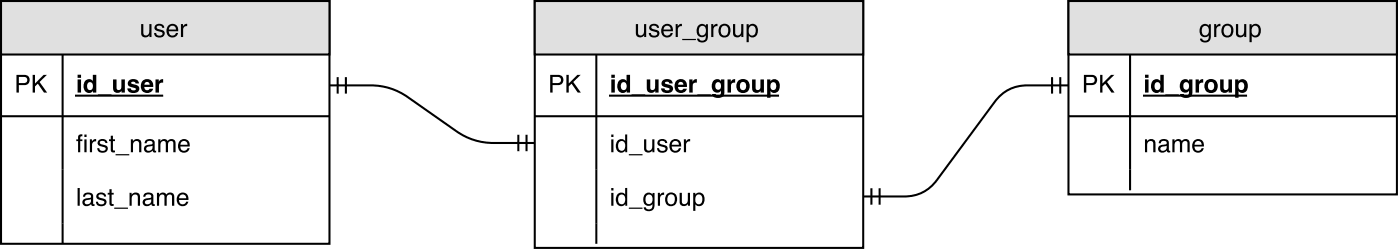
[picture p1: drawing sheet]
<svg xmlns="http://www.w3.org/2000/svg" width="241mm" height="43mm" viewBox="0 0 241 43" stroke-linecap="round" stroke-linejoin="round" font-family="sans-serif">
<path d="M.2 .2h56.4v41.6h-56.4z" fill="none" stroke="#000" stroke-width=".35"/>
<path d="M.2 .2h56.4v9.1h-56.4z" fill="#e0e0e0"/>
<path d="M.2 .2h56.4v9.1h-56.4zM.2 19.9h56.4M10.8 9.3v32.5M13.1 16.4h14.8" fill="none" stroke="#000" stroke-width=".35"/>
<g fill="#000">
<path d="M2.8 12.8h1.4a.88 .88 0 0 1 .9 .9 .88 .88 0 0 1-.9 .9h-1v1.3h-.4zM3.2 13.2v1h.9a.53 .53 0 0 0 .6-.5 .53 .53 0 0 0-.6-.5zM5.6 12.8h.4v1.5l1.5-1.5h.6l-1.3 1.3 1.3 1.8h-.5l-1.1-1.5-.5 .4v1.1h-.4z"/>
<path d="M13.3 12.8h.6v.6h-.6zM13.3 13.6h.6v2.3h-.6zM14.6 13.9a.83 .83 0 0 1 1.4 0v-1.1h.6v3.1h-.6v-.3a.91 .91 0 0 1-1.1 .2 .91 .91 0 0 1-.5-1zM15.2 14.2a.67 .67 0 0 0-.3 .8 .67 .67 0 0 0 .8 .4 .71 .71 0 0 0 .3-.8 .71 .71 0 0 0-.7-.5zM16.8 16.2h2.4v.2h-2.4zM19.4 13.6h.6v1.4a.43 .43 0 0 0 .5 .4 .43 .43 0 0 0 .4-.6v-1.2h.6v2.3h-.6v-.3a.8 .8 0 0 1-1 .3 .8 .8 0 0 1-.5-.9zM22.2 13.8a1.05 1.05 0 0 1 1.7 .5h-.6a.37 .37 0 0 0-.4-.3 .37 .37 0 0 0-.3 .3v.1a1.32 1.32 0 0 1 1.3 .8 1.07 1.07 0 0 1-1 .8 1.07 1.07 0 0 1-1-.8h.6a.44 .44 0 0 0 .4 .3 .44 .44 0 0 0 .4-.3v-.1a1.36 1.36 0 0 1-1.3-.8zM25 14.2l-.2 .3h.9a.46 .46 0 0 0-.2-.4 .46 .46 0 0 0-.5 .1zM24.5 13.9a1.09 1.09 0 0 1 1.3-.2 1.09 1.09 0 0 1 .5 1.2h-1.5a.49 .49 0 0 0 .3 .5 .49 .49 0 0 0 .6-.2h.6a1.11 1.11 0 0 1-1.4 .7 1.11 1.11 0 0 1-.7-1.5zM26.7 13.6h.6v.4a.7 .7 0 0 1 .7-.4v.6a.6 .6 0 0 0-.7 .6v1.1h-.6z"/>
<path d="M24.3 4.1h.3v1.5a.52 .52 0 0 0 .6 .5 .52 .52 0 0 0 .5-.7v-1.3h.3v2.2h-.3v-.3a.77 .77 0 0 1-.9 .4 .77 .77 0 0 1-.5-.8zM26.8 4.3a.89 .89 0 0 1 1.4 .5h-.3a.51 .51 0 0 0-.5-.4 .51 .51 0 0 0-.5 .3l.2 .2a1.84 1.84 0 0 1 1.2 .6 .9 .9 0 0 1-.9 1 .9 .9 0 0 1-.9-.8h.3a.57 .57 0 0 0 .5 .4 .57 .57 0 0 0 .6-.3l-.1-.3a1.43 1.43 0 0 1-1.3-.7zM28.9 4.4a1.01 1.01 0 0 1 1.2-.2 1.01 1.01 0 0 1 .5 1.2h-1.6a.63 .63 0 0 0 .5 .7 .63 .63 0 0 0 .7-.4h.4a1.04 1.04 0 0 1-1.4 .7 1.04 1.04 0 0 1-.6-1.4zM29.2 4.6l-.2 .5h1.2a.61 .61 0 0 0-.3-.6 .61 .61 0 0 0-.7 .1zM31.1 4.1h.3v.4a.64 .64 0 0 1 .8-.4l-.1 .4a.57 .57 0 0 0-.6 .6v1.2h-.4z"/>
<path d="M13.3 32.2h.4v3.1h-.4zM14.6 34.5a.48 .48 0 0 0 .3 .6 .48 .48 0 0 0 .6-.3l.1-.6zM14.4 33.3a.96 .96 0 0 1 1.6 .3v1.3l.3 .1v.3a.42 .42 0 0 1-.6-.3 .77 .77 0 0 1-1 .3 .77 .77 0 0 1-.5-1l.5-.2 .9-.3a.5 .5 0 0 0-.4-.5 .5 .5 0 0 0-.6 .4h-.3zM16.8 33.2a.89 .89 0 0 1 1.4 .5h-.3a.51 .51 0 0 0-.5-.4 .51 .51 0 0 0-.5 .3l.2 .2a1.84 1.84 0 0 1 1.2 .7 .9 .9 0 0 1-.9 .9 .9 .9 0 0 1-.9-.8h.3a.57 .57 0 0 0 .6 .5 .57 .57 0 0 0 .5-.4l-.1-.2a1.43 1.43 0 0 1-1.3-.8zM18.8 32.4h.4v.7h.3v.3h-.3v1.4l.1 .2h.2v.3a.53 .53 0 0 1-.7-.5v-1.4h-.3v-.3h.3zM19.6 35.6h2.4v.2h-2.4zM22.3 33.1h.3v.3a.78 .78 0 0 1 .9-.4 .78 .78 0 0 1 .6 .9v1.4h-.4v-1.4a.55 .55 0 0 0-.7-.5 .55 .55 0 0 0-.4 .7v1.2h-.3zM24.9 34.5a.48 .48 0 0 0 .4 .6 .48 .48 0 0 0 .5-.3l.2-.6zM24.7 33.3a.96 .96 0 0 1 1.7 .3v1.3l.2 .1v.3a.42 .42 0 0 1-.6-.3 .77 .77 0 0 1-1 .3 .77 .77 0 0 1-.4-1l.4-.2 1-.3a.5 .5 0 0 0-.5-.5 .5 .5 0 0 0-.5 .4h-.4zM27 33.1h.3v.3a.72 .72 0 0 1 1.3 0 .73 .73 0 0 1 .8-.4 .73 .73 0 0 1 .5 .8v1.5h-.3v-1.6a.48 .48 0 0 0-.6-.3 .48 .48 0 0 0-.4 .6v1.3h-.3v-1.5a.46 .46 0 0 0-.5-.5 .46 .46 0 0 0-.4 .5l-.1 1.5h-.3zM30.7 33.3a1.01 1.01 0 0 1 1.2-.2 1.01 1.01 0 0 1 .5 1.2h-1.6a.63 .63 0 0 0 .4 .7 .63 .63 0 0 0 .8-.4h.4a1.04 1.04 0 0 1-1.4 .7 1.04 1.04 0 0 1-.6-1.4zM31 33.5l-.2 .5h1.2a.61 .61 0 0 0-.3-.6 .61 .61 0 0 0-.7 .1z"/>
<path d="M13.5 23.2l.3-.2h.4v.4a.29 .29 0 0 0-.4 .3v.2h.4v.3h-.4v1.9h-.4v-1.9h-.3v-.3h.3zM14.5 23.9h.4v2.2h-.4zM14.5 23.1h.4v.4h-.4zM15.4 23.9h.4v.4a.64 .64 0 0 1 .7-.4v.3a.57 .57 0 0 0-.7 .6v1.3h-.4zM17 24a.89 .89 0 0 1 1.5 .5h-.4a.51 .51 0 0 0-.4-.4 .51 .51 0 0 0-.6 .3l.2 .3a1.84 1.84 0 0 1 1.2 .6 .9 .9 0 0 1-.8 .9 .9 .9 0 0 1-1-.8h.4a.57 .57 0 0 0 .5 .5 .57 .57 0 0 0 .6-.4l-.2-.2a1.43 1.43 0 0 1-1.2-.8zM19 23.3h.4v.6h.4v.3h-.4v1.4l.1 .2h.3v.3a.53 .53 0 0 1-.8-.4v-1.5h-.3v-.3h.3zM19.9 26.4h2.3v.2h-2.3zM22.5 23.9h.3v.3a.78 .78 0 0 1 1-.4 .78 .78 0 0 1 .5 .9v1.4h-.4v-1.4a.55 .55 0 0 0-.7-.5 .55 .55 0 0 0-.3 .7v1.2h-.4zM25.2 25.3a.48 .48 0 0 0 .3 .6 .48 .48 0 0 0 .6-.2l.1-.7zM25 24.1a.96 .96 0 0 1 1.6 .3v1.4h.2v.3a.42 .42 0 0 1-.6-.3 .77 .77 0 0 1-1 .4 .77 .77 0 0 1-.4-1l.4-.3 1-.2a.5 .5 0 0 0-.5-.6 .5 .5 0 0 0-.5 .5h-.3zM27.2 23.9h.4v.3a.72 .72 0 0 1 1.2 0 .73 .73 0 0 1 .9-.3 .73 .73 0 0 1 .5 .7v1.5h-.4v-1.5a.48 .48 0 0 0-.6-.4 .48 .48 0 0 0-.3 .6v1.3h-.4v-1.4a.46 .46 0 0 0-.5-.5 .46 .46 0 0 0-.4 .5v1.4h-.4zM30.9 24.2a1.01 1.01 0 0 1 1.2-.2 1.01 1.01 0 0 1 .5 1.1h-1.6a.63 .63 0 0 0 .5 .8 .63 .63 0 0 0 .7-.5h.4a1.04 1.04 0 0 1-1.4 .7 1.04 1.04 0 0 1-.6-1.4zM31.2 24.4l-.2 .4h1.2a.61 .61 0 0 0-.3-.6 .61 .61 0 0 0-.7 .2z"/>
</g>
<path d="M183.6 .2h56.5v33.1h-56.5z" fill="#fff"/>
<path d="M183.6 .2h56.5v33.1h-56.5z" fill="none" stroke="#000" stroke-width=".35"/>
<path d="M183.6 .2h56.5v9.1h-56.5z" fill="#e0e0e0"/>
<path d="M183.6 .2h56.5v9.1h-56.5zM183.6 19.9h56.5M194.2 9.3v23.3M196.5 16.4h17.6" fill="none" stroke="#000" stroke-width=".35"/>
<g fill="#000">
<path d="M186.3 12.8h1.3a.88 .88 0 0 1 .9 .9 .88 .88 0 0 1-.9 .9h-.9v1.3h-.4zM186.7 13.2v1h.8a.53 .53 0 0 0 .6-.5 .53 .53 0 0 0-.6-.5zM189.1 12.8h.4v1.5l1.4-1.5h.6l-1.3 1.3 1.3 1.8h-.5l-1.1-1.5-.4 .4v1.1h-.4z"/>
<path d="M196.8 12.8h.6v.6h-.6zM196.8 13.6h.6v2.3h-.6zM198.1 13.9a.83 .83 0 0 1 1.3 0v-1.1h.6v3.1h-.6v-.3a.91 .91 0 0 1-1.1 .2 .91 .91 0 0 1-.5-1zM198.6 14.2a.67 .67 0 0 0-.2 .8 .67 .67 0 0 0 .8 .4 .71 .71 0 0 0 .2-.8 .71 .71 0 0 0-.6-.5zM200.3 16.2h2.3v.2h-2.3zM203.5 14.2a.62 .62 0 0 0-.1 .8 .62 .62 0 0 0 .8 .2 .62 .62 0 0 0 .1-.8 .62 .62 0 0 0-.8-.2zM203.2 13.7l.7-.1 .4 .3v-.3h.6v2.2a1.13 1.13 0 0 1-.7 1 1.13 1.13 0 0 1-1.3-.3l-.1-.4h.6a.54 .54 0 0 0 .8 .2 .54 .54 0 0 0 .1-.8 .9 .9 0 0 1-1.1 .3 .9 .9 0 0 1-.5-1 1.26 1.26 0 0 1 .5-1.1zM205.5 13.6h.5v.4a.7 .7 0 0 1 .8-.4v.6a.6 .6 0 0 0-.7 .6v1.1h-.6zM207.7 14.2a.69 .69 0 0 0-.1 .9 .69 .69 0 0 0 .8 .3 .69 .69 0 0 0 .3-.9 .69 .69 0 0 0-.9-.4zM206.9 14.8a1.2 1.2 0 0 1 2.4 0 1.2 1.2 0 0 1-2.4 0zM209.7 13.6h.6v1.4a.43 .43 0 0 0 .5 .4 .43 .43 0 0 0 .3-.6v-1.2h.6v2.3h-.6v-.3a.8 .8 0 0 1-.9 .3 .8 .8 0 0 1-.5-.9zM213 14.2a.7 .7 0 0 0-.2 .8 .7 .7 0 0 0 .7 .4 .74 .74 0 0 0 .3-.7 .74 .74 0 0 0-.5-.6zM212.3 13.6h.5v.4a.91 .91 0 0 1 1.2-.3 .91 .91 0 0 1 .4 1 .92 .92 0 0 1-.4 1.1 .92 .92 0 0 1-1.2-.2v1.2h-.5z"/>
<path d="M206.4 4.4a.83 .83 0 0 1 1.3 0v-.2h.4v2a.97 .97 0 0 1-.7 1.1 .97 .97 0 0 1-1.2-.7h.4a.64 .64 0 0 0 .9 .3 .64 .64 0 0 0 .2-.9 .9 .9 0 0 1-1.1 .3 .9 .9 0 0 1-.5-1zM206.7 4.6a.92 .92 0 0 0 .4 1.5 .85 .85 0 0 0 .6-.8 .85 .85 0 0 0-.6-.9zM208.7 4.1h.3v.4a.64 .64 0 0 1 .7-.4v.4a.57 .57 0 0 0-.7 .6v1.2h-.3zM210.6 4.5a.94 .94 0 0 0 .3 1.6 .94 .94 0 0 0 .6-1.4 .62 .62 0 0 0-.9-.2zM210.2 4.4a1.06 1.06 0 0 1 1.3-.2 1.06 1.06 0 0 1 .4 1.3 1.05 1.05 0 0 1-1.3 .9 1.05 1.05 0 0 1-.7-1.5zM212.4 4.1h.4v1.5a.52 .52 0 0 0 .6 .5 .52 .52 0 0 0 .4-.7v-1.3h.4v2.2h-.4v-.3a.77 .77 0 0 1-.8 .4 .77 .77 0 0 1-.6-.8zM215.3 4.6a.95 .95 0 0 0 .4 1.5 .89 .89 0 0 0 .6-.8 .89 .89 0 0 0-.6-.9zM214.7 4.1h.4v.3a.9 .9 0 0 1 1.1-.2 .9 .9 0 0 1 .5 1 .93 .93 0 0 1-.4 1.1 .93 .93 0 0 1-1.2-.2v1.1h-.4z"/>
<path d="M196.8 23.9h.3v.3a.78 .78 0 0 1 .9-.4 .78 .78 0 0 1 .6 .9v1.4h-.4v-1.4a.55 .55 0 0 0-.7-.5 .55 .55 0 0 0-.4 .7v1.2h-.3zM199.5 25.3a.48 .48 0 0 0 .3 .6 .48 .48 0 0 0 .6-.2l.1-.7zM199.3 24.1a.96 .96 0 0 1 1.6 .3v1.4h.2v.3a.42 .42 0 0 1-.6-.3 .77 .77 0 0 1-1 .4 .77 .77 0 0 1-.4-1l.4-.3 1-.2a.5 .5 0 0 0-.5-.6 .5 .5 0 0 0-.5 .5h-.4zM201.5 23.9h.3v.3a.72 .72 0 0 1 1.3 0 .73 .73 0 0 1 .9-.3 .73 .73 0 0 1 .5 .7v1.5h-.4v-1.5a.48 .48 0 0 0-.6-.4 .48 .48 0 0 0-.3 .6v1.3h-.4v-1.4a.46 .46 0 0 0-.5-.5 .46 .46 0 0 0-.4 .5l-.1 1.4h-.3zM205.2 24.2a1.01 1.01 0 0 1 1.2-.2 1.01 1.01 0 0 1 .5 1.1h-1.6a.63 .63 0 0 0 .4 .8 .63 .63 0 0 0 .8-.5h.4a1.04 1.04 0 0 1-1.4 .7 1.04 1.04 0 0 1-.6-1.4zM205.5 24.4l-.2 .4h1.2a.61 .61 0 0 0-.3-.6 .61 .61 0 0 0-.7 .2z"/>
</g>
<path d="M91.9 .2h56.4v42.3h-56.4z" fill="#fff"/>
<path d="M91.9 .2h56.4v42.3h-56.4z" fill="none" stroke="#000" stroke-width=".35"/>
<path d="M91.9 .2h56.4v9.1h-56.4z" fill="#e0e0e0"/>
<g fill="none" stroke="#000" stroke-width=".35">
<path d="M56.6 14.6h7.1a10.9 10.9 0 0 1 6.4 2.1l8.3 5.8a10.9 10.9 0 0 0 6.4 2h7.1M58 13.2v2.9M59.4 13.2v2.9M91.9 .2h56.4v9.1h-56.4zM91.9 19.9h56.4M102.5 9.3v32.5M104.8 16.4h28.9M180.8 13.2v2.9M182.2 13.2v2.9M183.6 14.6h-7a6.6 6.6 0 0 0-5.7 2.9l-9.9 13.4a6.6 6.6 0 0 1-5.6 2.8h-7.1M89.1 23.1v2.8M90.5 23.1v2.8"/>
<path d="M149.8 32.3v2.8M151.2 32.3v2.8"/>
</g>
<g fill="#000">
<path d="M94.6 12.8h1.3a.88 .88 0 0 1 .9 .9 .88 .88 0 0 1-.9 .9h-.9v1.3h-.4zM95 13.2v1h.8a.53 .53 0 0 0 .6-.5 .53 .53 0 0 0-.6-.5zM97.3 12.8h.4v1.5l1.5-1.5h.6l-1.3 1.3 1.3 1.8h-.5l-1.1-1.5-.5 .4v1.1h-.4z"/>
<path d="M105.1 12.8h.6v.6h-.6zM105.1 13.6h.6v2.3h-.6zM106.3 13.9a.83 .83 0 0 1 1.4 0v-1.1h.6v3.1h-.6v-.3a.91 .91 0 0 1-1.1 .2 .91 .91 0 0 1-.5-1zM106.9 14.2a.67 .67 0 0 0-.2 .8 .67 .67 0 0 0 .8 .4 .71 .71 0 0 0 .2-.8 .71 .71 0 0 0-.7-.5zM108.5 16.2h2.4v.2h-2.4zM111.1 13.6h.6v1.4a.43 .43 0 0 0 .6 .4 .43 .43 0 0 0 .3-.6v-1.2h.6v2.3h-.6v-.3a.8 .8 0 0 1-1 .3 .8 .8 0 0 1-.5-.9zM113.9 13.8a1.05 1.05 0 0 1 1.7 .5h-.6a.37 .37 0 0 0-.3-.3 .37 .37 0 0 0-.4 .3l.1 .1a1.32 1.32 0 0 1 1.3 .8 1.07 1.07 0 0 1-1.1 .8 1.07 1.07 0 0 1-1-.8h.6a.44 .44 0 0 0 .4 .3 .44 .44 0 0 0 .5-.3l-.1-.1a1.36 1.36 0 0 1-1.3-.8zM116.7 14.2l-.2 .3h.9a.46 .46 0 0 0-.2-.4 .46 .46 0 0 0-.5 .1zM116.2 13.9a1.09 1.09 0 0 1 1.3-.2 1.09 1.09 0 0 1 .6 1.2h-1.6a.49 .49 0 0 0 .3 .5 .49 .49 0 0 0 .6-.2h.6a1.11 1.11 0 0 1-1.4 .7 1.11 1.11 0 0 1-.6-1.5zM118.4 13.6h.6v.4a.7 .7 0 0 1 .8-.4v.6a.6 .6 0 0 0-.8 .6v1.1h-.6zM119.8 16.2h2.4v.2h-2.4zM123.1 14.2a.62 .62 0 0 0-.2 .8 .62 .62 0 0 0 .9 .2 .62 .62 0 0 0 .1-.8 .62 .62 0 0 0-.8-.2zM122.8 13.7l.6-.1 .5 .3v-.3h.6v2.2a1.13 1.13 0 0 1-.7 1 1.13 1.13 0 0 1-1.3-.3l-.1-.4h.6a.54 .54 0 0 0 .7 .2 .54 .54 0 0 0 .2-.8 .9 .9 0 0 1-1.1 .3 .9 .9 0 0 1-.5-1 1.26 1.26 0 0 1 .5-1.1zM125 13.6h.6v.4a.7 .7 0 0 1 .7-.4v.6a.6 .6 0 0 0-.7 .6v1.1h-.6zM127.3 14.2a.69 .69 0 0 0-.1 .9 .69 .69 0 0 0 .8 .3 .69 .69 0 0 0 .2-.9 .69 .69 0 0 0-.8-.4zM126.5 14.8a1.2 1.2 0 0 1 2.4 0 1.2 1.2 0 0 1-2.4 0zM129.2 13.6h.7v1.4a.43 .43 0 0 0 .5 .4 .43 .43 0 0 0 .3-.6v-1.2h.6v2.3h-.6v-.3a.8 .8 0 0 1-1 .3 .8 .8 0 0 1-.5-.9zM132.6 14.2a.7 .7 0 0 0-.2 .8 .7 .7 0 0 0 .6 .4 .74 .74 0 0 0 .4-.7 .74 .74 0 0 0-.5-.6zM131.8 13.6h.6v.4a.91 .91 0 0 1 1.1-.3 .91 .91 0 0 1 .5 1 .92 .92 0 0 1-.4 1.1 .92 .92 0 0 1-1.2-.2v1.2h-.6z"/>
<path d="M109.3 4.1h.4v1.5a.52 .52 0 0 0 .6 .5 .52 .52 0 0 0 .4-.7v-1.3h.4v2.2h-.4v-.3a.77 .77 0 0 1-.9 .4 .77 .77 0 0 1-.5-.8zM111.8 4.3a.89 .89 0 0 1 1.5 .5h-.4a.51 .51 0 0 0-.5-.4 .51 .51 0 0 0-.5 .3l.2 .2a1.84 1.84 0 0 1 1.2 .6 .9 .9 0 0 1-.8 1 .9 .9 0 0 1-1-.8h.4a.57 .57 0 0 0 .5 .4 .57 .57 0 0 0 .6-.3l-.2-.3a1.43 1.43 0 0 1-1.2-.7zM113.9 4.4a1.01 1.01 0 0 1 1.3-.2 1.01 1.01 0 0 1 .4 1.2h-1.6a.63 .63 0 0 0 .5 .7 .63 .63 0 0 0 .8-.4h.3a1.04 1.04 0 0 1-1.3 .7 1.04 1.04 0 0 1-.6-1.4zM114.2 4.6l-.2 .5h1.3a.61 .61 0 0 0-.4-.6 .61 .61 0 0 0-.7 .1zM116.1 4.1h.4v.4a.64 .64 0 0 1 .7-.4v.4a.57 .57 0 0 0-.7 .6v1.2h-.4zM117.2 6.7h2.4v.2h-2.4zM120 4.4a.83 .83 0 0 1 1.3 0v-.2h.4v2a.97 .97 0 0 1-.8 1.1 .97 .97 0 0 1-1.1-.7h.4a.64 .64 0 0 0 .8 .3 .64 .64 0 0 0 .3-.9 .9 .9 0 0 1-1.1 .3 .9 .9 0 0 1-.5-1zM120.3 4.6a.92 .92 0 0 0 .4 1.5 .85 .85 0 0 0 .6-.8 .85 .85 0 0 0-.6-.9zM122.2 4.1h.4v.4a.64 .64 0 0 1 .7-.4v.4a.57 .57 0 0 0-.7 .6v1.2h-.4zM124.1 4.5a.94 .94 0 0 0 .4 1.6 .94 .94 0 0 0 .5-1.4 .62 .62 0 0 0-.9-.2zM123.8 4.4a1.06 1.06 0 0 1 1.3-.2 1.06 1.06 0 0 1 .4 1.3 1.05 1.05 0 0 1-1.3 .9 1.05 1.05 0 0 1-.7-1.5zM126 4.1h.3v1.5a.52 .52 0 0 0 .7 .5 .52 .52 0 0 0 .4-.7v-1.3h.4v2.2h-.4v-.3a.77 .77 0 0 1-.9 .4 .77 .77 0 0 1-.5-.8zM128.9 4.6a.95 .95 0 0 0 .4 1.5 .89 .89 0 0 0 .6-.8 .89 .89 0 0 0-.6-.9zM128.3 4.1h.4v.3a.9 .9 0 0 1 1.1-.2 .9 .9 0 0 1 .5 1 .93 .93 0 0 1-.5 1.1 .93 .93 0 0 1-1.1-.2v1.1h-.4z"/>
<path d="M105 23.9h.4v2.2h-.4zM105 23.1h.4v.4h-.4zM106.4 24.4a.85 .85 0 0 0-.2 .9 .85 .85 0 0 0 .8 .5 .93 .93 0 0 0 .4-.8 .93 .93 0 0 0-.5-.8zM106.3 24l.6-.1 .5 .3v-1.1h.4v3h-.3v-.3a.91 .91 0 0 1-1.2 .3 .91 .91 0 0 1-.5-1.1l.1-.5zM108.1 26.4h2.3v.2h-2.3zM110.7 23.9h.4v1.5a.52 .52 0 0 0 .6 .4 .52 .52 0 0 0 .4-.6v-1.3h.4v2.2h-.4v-.3a.77 .77 0 0 1-.8 .3 .77 .77 0 0 1-.6-.7zM113.2 24a.89 .89 0 0 1 1.5 .5h-.4a.51 .51 0 0 0-.4-.4 .51 .51 0 0 0-.6 .3l.2 .3a1.84 1.84 0 0 1 1.2 .6 .9 .9 0 0 1-.8 .9 .9 .9 0 0 1-1-.8h.4a.57 .57 0 0 0 .5 .5 .57 .57 0 0 0 .6-.4l-.2-.2a1.43 1.43 0 0 1-1.2-.8zM115.3 24.2a1.01 1.01 0 0 1 1.3-.2 1.01 1.01 0 0 1 .5 1.1h-1.7a.63 .63 0 0 0 .5 .8 .63 .63 0 0 0 .8-.5h.3a1.04 1.04 0 0 1-1.3 .7 1.04 1.04 0 0 1-.6-1.4zM115.6 24.4l-.2 .4h1.3a.61 .61 0 0 0-.4-.6 .61 .61 0 0 0-.7 .2zM117.5 23.9h.4v.4a.64 .64 0 0 1 .7-.4v.3a.57 .57 0 0 0-.7 .6v1.3h-.4z"/>
<path d="M105 33.1h.4v2.2h-.4zM105 32.2h.4v.5h-.4zM106.4 33.6a.85 .85 0 0 0-.2 .9 .85 .85 0 0 0 .8 .5 .93 .93 0 0 0 .4-.9 .93 .93 0 0 0-.5-.8zM106.3 33.2l.6-.2 .5 .3v-1.1h.4v3.1h-.3v-.3a.91 .91 0 0 1-1.2 .3 .91 .91 0 0 1-.5-1.1l.1-.6zM108.1 35.6h2.3v.2h-2.3zM110.8 33.3a.83 .83 0 0 1 1.3 .1v-.3h.4v2a.97 .97 0 0 1-.7 1.1 .97 .97 0 0 1-1.2-.6h.4a.64 .64 0 0 0 .9 .2 .64 .64 0 0 0 .2-.8 .9 .9 0 0 1-1.1 .2 .9 .9 0 0 1-.5-1zM111.1 33.5a.92 .92 0 0 0 .4 1.5 .85 .85 0 0 0 .6-.8 .85 .85 0 0 0-.6-.8zM113.1 33.1h.3v.3a.64 .64 0 0 1 .7-.4v.4a.57 .57 0 0 0-.7 .6v1.3h-.3zM115 33.4a.94 .94 0 0 0 .3 1.6 .94 .94 0 0 0 .6-1.4 .62 .62 0 0 0-.9-.2zM114.6 33.3a1.06 1.06 0 0 1 1.3-.1 1.06 1.06 0 0 1 .4 1.3 1.05 1.05 0 0 1-1.3 .8 1.05 1.05 0 0 1-.7-1.4zM116.8 33.1h.4v1.4a.52 .52 0 0 0 .6 .5 .52 .52 0 0 0 .4-.6v-1.3h.4v2.2h-.4v-.3a.77 .77 0 0 1-.8 .3 .77 .77 0 0 1-.6-.7zM119.7 33.5a.95 .95 0 0 0 .4 1.5 .89 .89 0 0 0 .6-.8 .89 .89 0 0 0-.6-.9zM119.1 33.1h.4v.3a.9 .9 0 0 1 1.1-.3 .9 .9 0 0 1 .5 1 .93 .93 0 0 1-.4 1.1 .93 .93 0 0 1-1.2-.2v1.2h-.4z"/>
</g>
</svg>
